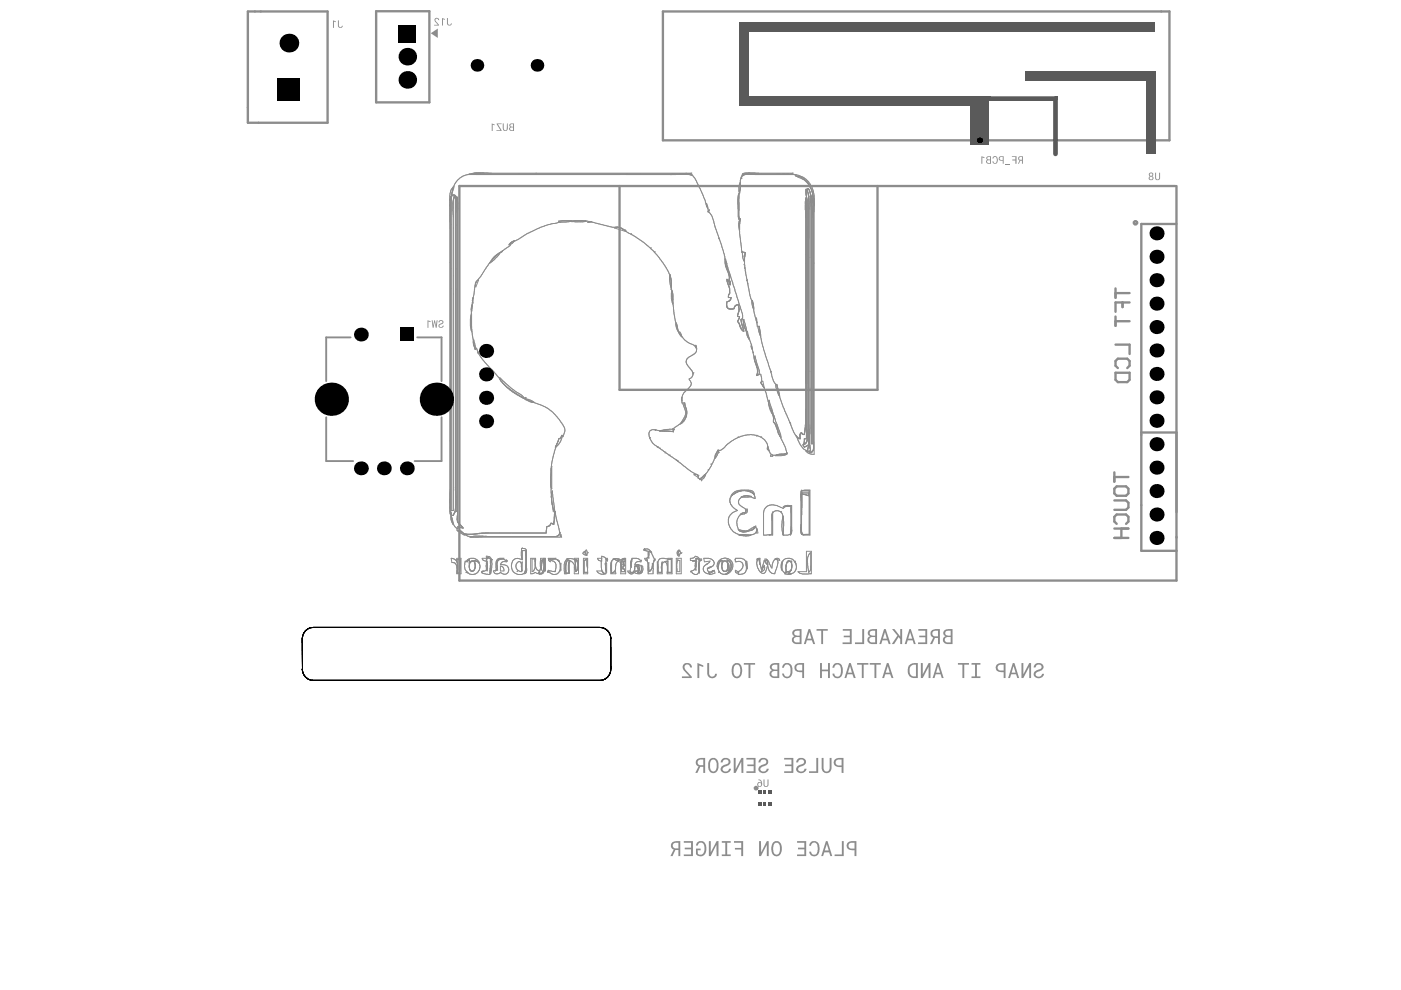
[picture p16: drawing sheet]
<svg xmlns="http://www.w3.org/2000/svg" width="297mm" height="210mm" viewBox="0 0 297 210" stroke-linecap="round" stroke-linejoin="round" font-family="sans-serif">
<path d="M64.8 133.7l1.1-.6 .6-.1h60.6a2.29 2.29 0 0 1 2.4 2.4v6.5a2.38 2.38 0 0 1-2.4 2.4h-60.6a2.29 2.29 0 0 1-2.4-2.4v-6.5l.3-1.2z" fill="none" stroke="#000" stroke-width=".21"/>
<path d="M91.3 7.1l1.5-1v1.9z" fill="#8c8c8c"/>
<path d="M64.8 133.7l1.1-.6 .6-.1h60.6a2.29 2.29 0 0 1 2.4 2.4v6.5a2.38 2.38 0 0 1-2.4 2.4h-60.6a2.29 2.29 0 0 1-2.4-2.4v-6.5l.3-1.2z" fill="none" stroke="#000" stroke-width=".21"/>
<g fill="none" stroke="#8c8c8c" stroke-width=".21">
<path d="M99.3 37h1.7M143 36.9h1.3M143.5 37h-44.3M144.8 36.9l.1 .1M145.4 36.8l-45.4 .1 .4-.2 1.7 .2M145.6 36.8l.6 .1M145.7 37a2.02 2.02 0 0 1 2.1 1.7l1.2 2.4 .9 2.7M146.3 36.9l.4-.2-45.8-.1-.4 .2a4.8 4.8 0 0 0-4.1 2.2l-.4 .9-.2 1.4 .8 .3M146.3 36.9l-3.8 .1M146.3 36.9l.5 .3-1.1-.3-1.7 .1M157 39.1v1l-.3 1.2M157 38.6l-.3 1.1 .1 1.3 .1-.6"/>
<path d="M157.2 37.6l.1 .3v-.6l-.3 .9-.1 2.1M157.7 36.9l-.3 .2v.2l.9-.3h1.9M159.5 37h-1.8l-.5 .6M159.8 37h8.8M165.3 36.9l3.1 .1M167.4 36.9h-10l1.3-.3 9.4 .1-.6 .2M168.6 37l1.7 .6 1.2 1a6.1 6.1 0 0 1 1.2 3.5l-.1 54.2-1.1-.2-.7-.5 .4 .1a.79 .79 0 0 0 .8 .1 .79 .79 0 0 0 .5-.7v-53.5l-.2 .4M168.6 37l.2 .4M168.6 37l.1 .3M168.8 37.4l.8 .1 1.2 .7 .5 .5 .7 1.4M168.8 37.4l1.7 .7 .8 .9 .7 1.1M171.4 40l-.4 .3-.1 .5"/>
<path d="M171.4 40h-.3l.4 2.7-.1 8M171.4 40l.2 .4M95.5 42.5v6.1M95.7 42.2l-.2-.6v67.5l-.1-.6-.1-66.3 .2-1.6 .8-1.1-.8 2.7M95.7 42.5v1.4M96.6 41.6h-.3l-.3 1.4 .1 2.6M96.6 41.6l-.5 .8v65.8h-.4v-66.1a.57 .57 0 0 1 .3-.7 .57 .57 0 0 1 .7 .3M96.6 41.6l.4 .9M96.6 41.6v66.8h.3M96.8 41.8l.1 66.6M96.9 42.3l.1-.5v67.8M96.9 42.9v.8"/>
<path d="M97 42.7v2M100.9 59.9v1l.6-1.5-.6 .4-.7 4M101.2 59.5l-.3 .5M106.2 53.4l-.2 .2M106.2 53.4l.3-.2-1.5 1.2-1.2 1.3-2.6 3.8M108 51.8l1.1-.8-.5 .6-.7 .3zM108.6 51.2l-.4 .3-.1 .3 .1 .3-.7 .4a9.1 9.1 0 0 0-2.5 2.3l-1.1 1a4.7 4.7 0 0 1 2-2.2M118.5 46.8h2.7l-2.3 .3h-.4zM118.9 46.8l-.1 .1a2.71 2.71 0 0 1-1.8 .5l-3 1.1-2.1 1-2.1 1.3-1.1 .4M119.1 46.8h5.2l-.7 .2h-2.4l.4-.2M121.7 46.8h2M124.1 46.8l2.3 .5a17 17 0 0 0 4.9 .9l1.3 .6 .4 .5 1.4 .7 2.2 1.5 2 1.8 2.4 3a9 9 0 0 1 1.3 3.2"/>
<path d="M124.6 47.1l.9-.1zM131.7 48.3l-.7-.1-.7 .1 2.3 .8-.6-.6M131.7 48.4l.3 .1M133.9 49.6h-.1M138.1 52.6h-.1M138.9 53.3l-.1 .1M142.1 58.6l-.1-.4-.1 1.1 .4 1.8M142.2 58.8v.1M142.2 59.2l.1 1.9M142.3 59.8v.2M149.9 43.9l-.1-.8 .3 .8v1M149.9 43.9l.2 .3v-.2"/>
<path d="M149.9 43.8l.2 .3M150.1 44.9l.4 .3 .4 .6 2.7 8.2a14.4 14.4 0 0 0 1 4.3v1.1M150.4 44.5l-.1 .3-.2 .1zM152.4 50.5v.1M153.8 55.4v-.5l.3 1-.2-.3M154.1 59.2l.4 .4 .2 .8 .1-.5-.2-.5M154.1 59.2l.8 1.2-.1-.7-.2-.3M154.1 59.4l.1 .3M154.1 59.2l.1 .5M154.2 59.7v.1M154.2 59.8v.2M154.2 59.8l.2 .4"/>
<path d="M154.6 59.4v-.7l-.3-1a3.7 3.7 0 0 1-.5-2.4l3.4 10.6a1.81 1.81 0 0 1 .1 1.8h-.1M156.7 42.1v.9M156.7 44.7v1.2M156.7 41v5.5l-.3-3.2v-1.1zM156.7 46l.3 .4M156.9 46.7l-.1 .9M157 46.4l-.4 .9 .2 1.5M157 46.4l-.2 1.1v1.4l.5 4.5 .7 .1M157.4 53.4l.1 1 .2 .9 .2-.6M157.4 53.4l.6 .1M157.4 53.4l-.1 .1M157.6 54.3l-.2 .1"/>
<path d="M157.8 56v.1M158 54l-.1 2.1 .2 1.6 .9 4.9 .7 1.8M158 56.8l-.1 .1M158 53.5v.3M158 53.5l-.1 .8M158.1 57.7v.1M158.5 59.4l-.2 .1M170.8 44.9v45l-.3 2.2M170.9 40.9l.1 1.1M170.9 41.3l.1 51.7h-.5v1.2l.4-.3 .2-.7M170.9 41.4l-.1-1.3h.3l.4 1.4v1.9M171 41.8l-.3 .9 .1 1.9"/>
<path d="M171 41.8l-.2 1v2.6M171 41.8v.1M171 41.9l.1 .3M171.1 42.1v.2M171.1 42.2v.2M171.1 42.4l.1 49.5M171.1 47.9v17.6M171.5 44.3l-.2 50.7M171.7 40.7l.2 .9-.2 2.3M172 40.1l.3 1.1v52.9h-.3v-52.5l-.5-1.5M172 40.1l.2 .6M172.3 40.9l.2 1.3"/>
<path d="M172.3 41.6h-.6v52.7l.1 1M172.3 42.1l-.1 1.1 .1 2.4M172.5 43v1.6M99.8 67.2l-.1 1.9 .3 1.1v-3.7v2.7M99.9 66.9l-.1 .1M99.9 65.9l.1 .2 .1-1.5-.2 .9v1.4M100 69.7l.4 2.6M100 64.9l-.1 1M100.2 63.8l.1-.7v1.2l-.1-.3M100.2 63.8v.2M100.2 64l-.1 .7M100.4 72.3v.7l.5 1.1-.5-2.1v.5l.3 1.6 .3-.3 .1 .3a7.8 7.8 0 0 0 2.1 3.2l1.6 1.6 2.1 2.7 1.4 1.1 2.6 1.6"/>
<path d="M101.3 74.6l.2 .4-.2-.2zM142.3 60.6v.1M142.3 61.2l-.1 .1M142.3 61.1l.3 3.3-.3-1.1 .2-1.7 .2 .9-.1 1.2M142.6 64l.3 2.5 .4 2.1M143.3 68.7l.4 1.2a5.7 5.7 0 0 0 3.6 3.4l.3 .3a1.15 1.15 0 0 1-.6 1.6l-1.2 .8a.9 .9 0 0 0-.3 1l.9 1.2a1.21 1.21 0 0 1 .5 1.2 1.21 1.21 0 0 1-.8 1l.2 .3a1.12 1.12 0 0 1-.3 1.6 3.4 3.4 0 0 0-1.4 1.7v.3M143.3 68.6l.1-.1 .3 1.6-.3-.7-.1-.7M143.3 68.6v.1M143.8 70.2l-.1 .1M143.8 70.4h.3l.5 1zM147.1 79l-.1 .2M147.3 73.2h.3l.1 .8z"/>
<path d="M154.1 64.5l-.1 .1a.86 .86 0 0 0 .6 .9h1M154.1 64l.1 1.2M154.1 64v.3M154.2 65.1l.1 .2M154.3 60.1v.1M154.3 60.2l.4 1v.8M154.3 65.3l.8 .2M154.4 60.2l.3 1v1M154.5 62.4l-.1 .7h.6l-.3 .6-.6 .3M154.7 62.2l-.3 .7M154.7 62.2l-.2 .3M155 63.2a.68 .68 0 0 1-.7 .7"/>
<path d="M155.6 65.5h-.3M156.4 64.6a.68 .68 0 0 0-.7 .7M156.5 68.3l.6 1.4 .6 .5M156.5 64.6l.3 1-.4 1.5h.4M156.5 64.6l-.6 .3-.3 .6M156.5 64.6l.1 .3M156.6 65l.1 .9-.3 .9M156.8 67.1l-.3 .9M156.8 67.1l-.4 1.1 .3 .3 .5 1.2 .5 .5M157.1 67.9l.5 1.7M157.2 68.2l-.1-.5h.5l.1 1.4 .4 .8M157.2 68.2v.3"/>
<path d="M157.3 68.6l.4 1.6M157.6 68v.2M157.6 68.3l1.7 4.9M157.6 68l.1-.3 .6 2.5-.1-.2M157.6 69.8l.1 .4M158.1 69.9v.1M158.5 70.2l.4 1.8a1.81 1.81 0 0 1-.4-1.8zM158.6 60.1l-.1 .1M159.3 73.2l.7 3.3 .5 1.6 .1 .9-.2 .6M159.3 73.1l.2 1-.3-.6zM159.7 64.4l-.2-.7-.1 .6 .4 1.3M159.7 64.4l.1 .8"/>
<path d="M159.7 64.9l.2 1.5 .4 1.5M159.7 74.7v.1M160.3 68l.2 .5-.1-1.1-.1 .6M160.4 79.6l.9-.3 .2 .9v.5l-.2 .4M160.4 68.3l.1 .9h.5l.3 2.1-.5-1.2-.1-.9M160.7 79.5l.3-.3v-.6l-.9-3.1a2.34 2.34 0 0 0 .3 2l.3 1.2-.3 .9M161 69.3l.4 3 .8 2.9 1.8 5.7 .7 .7M163.5 78.7l-.1 .2M110.9 84.4l.3 .1a7.2 7.2 0 0 0-2.4-1.9l-2.8-2.5 .1 .6 .4 .5 2 1.8 3.6 1.9 3.4 1.3 1.7 1.2 1.4 1.6a4.5 4.5 0 0 1 1.2 2.4l-.4 1.2-.3-.3-.1 .3M111.3 84.2l.3 .2-.2 .1zM111.3 84.7a2.61 2.61 0 0 1 2 .6h-.6zM117.8 94.8l-.8 3-.2 1.6"/>
<path d="M117.9 94.4l-.2 .4h.1M118.2 93.9l-.4 .9M118.4 93.2l-.2 .6M118.8 92.9l-.3 .1-.6 1.5M118.9 92.7l-.3 .3M119 92.6l.2-.3-.3 1.2-.4 .7-.7 .6M119 92.6l-.1 .2M137.9 92.7l-.2 .2M139.1 91.1l-.2 .2M139.5 94.7l-.1 .1M139.9 95.1l3.5 2.5M139.9 91.4h-.1l2.2 .1"/>
<path d="M140 91.4l-.8-.2a1.09 1.09 0 0 0-1.4 .1 1.09 1.09 0 0 0-.1 1.4 3.8 3.8 0 0 0 2.2 2.4M140 91.4h.6M140 95l-.1 .1M141.2 95.9l-.2 .1M141.6 91.4l.9 .1M142 96.5l-.1 .1M142.2 91.5l.6 .1M142.6 91l-2.7 .4M142.6 91h.3l-.1 .6M142.6 91h.2v.6M142.8 91.1h.1M143.4 97.5l.4 .3z"/>
<path d="M143.5 97.6l3.6 2.7a1.14 1.14 0 0 1 .9 .9l-.9-.6h.6M144.3 89.7l-1.7 1.3M144.6 85v-.8v1.2h.6l.4 1.5M144.7 85.4l.6 1.7a3.3 3.3 0 0 1-.8 2.3l-.2 .4M145.2 85.6l.1 .5M145.4 88.5l-.3 .5-.8 .7M145.4 86.4v.1M145.5 86.7v.2M145.5 86.9l.1 .9M145.6 86.9l-.1 1.2-.2 .7-.3 .5-.7 .6v-.1M145.6 87.8l-.1 .2M145.6 88.1l-.2 .4"/>
<path d="M150.2 99.5l-.1 .1M150.8 98.4l-.1 .1M152.1 95.6l-1 2.5-.9 1.6-.6 .9-1.3 1.1h.5l.3-.2 .6-1M152.5 95.9l-.2 .1M156.6 92.6l-.1 .1M160.5 92.3l-.1 .1M161.3 81.1l.4-.3 .3 1.4-.6-.9M161.3 81.1l.1 .2M161.4 81.3a11 11 0 0 1 1.6 4.1M161.5 92.6l-.1 .1M162.8 94.7l-.1 .5 .4 .4-.4-1.2a2.65 2.65 0 0 0-1.8-1.9l-1.6-.4-.8 .1-1.4 .3-1.5 .7-1.3 .9-1.4 1.3h-.7l-.5 1-.1 .8 .4-.6 .3-1.2-.2 .2M162.9 94.9v.2"/>
<path d="M163 85.6l1 3M163 95.3v.3a1.28 1.28 0 0 0 1.9 .8M163.1 84.8l.9 3.3-.4-.5a3.7 3.7 0 0 1-.5-2.8zM163.4 96.5h.4v.3h-.4zM164 89.5l.1-1.4 1.5 4.6-.2-.2-.2-.4M164 89.5l.7 1 .7 2M164 88.9v.1M164 89.3v.2M164.2 89.7l1 2.4M164.2 88.5v.1M164.4 81.6h.3l.6 2.5-.3-.5zM164.7 81.6l.3 1.5 .5 1.5 2.5 6.5 .6 1.1 1 .8"/>
<path d="M165.5 96.3l1.5-.3a1.46 1.46 0 0 1-1.3 .6h-1.3l.4-.2M165.5 92.6l.3 .8a6.6 6.6 0 0 1 1 2.9l-1.9 .1M167.5 89.6v.1M167.7 89.9l-.1 .1M168.8 92.4v.1M169 92.7l-.1 .1M169.6 92.7v.2M169.6 93l-.6-.1a4.1 4.1 0 0 0 2.1 2.7l.3-1.2-.7 .3M169.9 91.7l.1 .3 .5 .1M169.9 91.7l.3 .3M169.9 91.7l-.3 .4v.9M169.9 91.7l-.3 .5"/>
<path d="M170.5 93.5l-.3 .9 .2 .1M170.8 89.1l-.3 3M170.8 81.3v6.9M171.1 91.6l.1 1.6M171.2 93.1a1.13 1.13 0 0 1-1 1.1l.3 .6 .2-.1M171.3 95.1v.6l.6-.1M171.4 94.2l-.7 .5M171.7 90.9l-.1 3.4 .2 .8M171.8 95.3l.1 .3M172.5 93.6v1.7a.54 .54 0 0 1-.3 .6 .54 .54 0 0 1-.7-.2l.4-.1M95.4 106.6l.1 1.4M95.5 108.9l.6 2.2"/>
<path d="M95.5 108.2l.3 1.1h.3M95.5 108.5l.1 .2M95.5 103.6l-.1 2.2M95.6 108.6l.1 .3M95.7 109.4l.4 1.8-.5-1.1zM95.7 109l.1 .1M96.1 111.1l.3 .5 .6 .5 .4-.3 .6 .1M96.3 109l-.2 .3M96.6 107.9l-.5 1.4M96.6 104v3.8M96.9 118.7v-.3h.8v3.3h-.8v-.8a1.69 1.69 0 0 0-.5-1.6h-.6l-.1-.9 .4 .1a1.31 1.31 0 0 1 .9 1.1M96.9 118.7h.7"/>
<path d="M96.9 118.7l.1 .7M96.9 108.4l-.6 .5M97 109.9l-.1 .1a1.57 1.57 0 0 0 .9 1.5l.4 .5M97 119.5v2h.4M97 109.1l.1 1.5 1.1 1.4M97 119.7v1.2M97.6 118.7l-.2 2.8M98.1 113a3.2 3.2 0 0 0 2.2 .3M98.2 112l-1.2-.3-.1 .7 1.1 .5 .5 .6-1.5-.9 .5-.1 .7 .5M99.4 118.8l-.3 .3-.5-.1a2.04 2.04 0 0 0 1.1 2.8h.7a1.67 1.67 0 0 0 1.1-2.4l-.1-.2M99.5 118.8l.2 .5a1.32 1.32 0 0 1 1.8-.1M100.7 119.4a.53 .53 0 0 0-.9-.3l-.3 .9"/>
<path d="M100.7 119.4v.2M100.7 119.6v.9a.64 .64 0 0 1-.7 .6 .64 .64 0 0 1-.5-.9M100.7 119.7l-.1 .9M101.4 119.2l-.8-.4 .1 .8M101.5 119.2l.1 .1-.2-.3a1.66 1.66 0 0 0-2.2-.4l-.4 .5 .7-.4v1.6a.7 .7 0 0 0 .7 .9l.4-.5M102.2 118.4h.9v.6l-.7-.2zM103 113l-2.6 .3M103.1 117.9l.8 .2-.8 .1zM103.2 119.1v-.6a.49 .49 0 0 1 .8 0h.2l-.3 2.4M103.2 119.1l.1-.1v1.5l-.4 .5-.5 .2M103.2 119.1l-.1 1.1 .2 .9v-.9M103.2 119.1l.1 .9"/>
<path d="M104 119.6v-1.4a6 6 0 0 1 0 3.5v-2M104.4 118.6v.1M105.4 119.7l.1 1.2h-.3M105.4 120v-.7l.1-.4a1.24 1.24 0 0 1 1.9 .1v.1a.91 .91 0 0 0-1.3 .6 1.4 1.4 0 0 1 1.7 .7 .97 .97 0 0 1-.4 1.3 .97 .97 0 0 1-1.3-.3l-.2 .2a.85 .85 0 0 1-1.3-.5l.2-.1a.65 .65 0 0 0 .6-.7M106.2 118.5a1.03 1.03 0 0 0-.8 1M106.4 118.5l.4-.1h-.8a.99 .99 0 0 0-.8 .9v1.6M107.1 118.8l.3-.1 .2 .3zM110.6 119.7l-.1-.1a.47 .47 0 0 0-.6-.5 1.16 1.16 0 0 0 .2 2l.5 .1v-1.6l.1-.5v2l-.1-.5M110.6 119.9v.4M110.7 118.7l-.2-.9 .1-1.5h.6l.4 .4v3.7a.88 .88 0 0 1-.4 1.3l.3-1.2M110.7 116.7h.8v4.1a1.16 1.16 0 0 1-.9 1h-.8a1.69 1.69 0 0 1-1.3-2.2l.2-.7a1.16 1.16 0 0 1 1.3-.5l.7 .3zM110.8 116.2h-.1"/>
<path d="M111.5 117.8v2.3M113.5 119.2l-.1-.7h-.6v2.7l.4-.3a3.2 3.2 0 0 0 .4-2v-.5h-1.1v3.3h.4l.5-.3 .8 .3h.7M113.5 120l.2 .4a.78 .78 0 0 0 .8 .7l-.2 .3M115.3 119.8v.3M115.3 119.5l-.4-.8 .6-.2v2.1M115.8 113h-13.7l-1.4 .3-2.2-.1a1.49 1.49 0 0 0 1.4 .7l18-.1M115.9 111.7l-.1 1.3M116.1 111.6l-.2 .1M116.5 118.5l.2 .6-.4-.3-.1-.4h1.7l-.5 .1M116.5 118.5l1.2 .8 .2 1.1-.2 .8-1.5-.3a1.33 1.33 0 0 0 1.3 .9 1.33 1.33 0 0 0 1.2-.8M116.5 118.5h1.2l.6 .3M116.8 101.1v-1.8l.2-.4v4.7l-.2-.7"/>
<path d="M116.8 118.5h.5M116.8 110.9l-.4 .6M116.8 110.9l-.3 .6-.6 .2M116.8 100.3l.1 5.2M116.9 105.4v.2M116.9 105.2l.2-1.1 .5 4.3h-.3l-.1-.7M116.9 105.6v.5M116.9 106l.1 .2M117 106.4l.6 2.4M117 106.2l.2 1.3M117.4 110.7l-.1 .5-.2-.2-.3-.1M117.5 110.6l.2-2.2 .9 4.7"/>
<path d="M117.6 108.9l-.2 2.3-.6-.3M118.1 113.7h-.1M118.3 118.8l.2 .2M118.3 118.8l-.1-.1 .4 .4-.1-.1M118.5 119l.3 .8-.1 1.3M118.6 113.3l-.3 .3M118.6 113.1l.2-.2v1h-19.1l.9-.2 2.7 .1M118.6 113.1l-.2 .5-.5 .2M118.9 119.4v1.5l-.1-.4zM118.9 113.3l.2 .6-.2-.2zM120.1 118.7l.3-.2-.4 1.5v1.5h.7l-1 .2-.1-2zM120.5 119.7l.1-.4 .3-.2-.4-.3a.75 .75 0 0 0-.6 .9l.1 1.2"/>
<path d="M120.5 119.7v1.2M120.6 119.5v.1M120.6 119.4l.1-.4v2.5M121.9 118.8l.5-.1-1.3-.3-1 .1 .3 .1a2.05 2.05 0 0 1 1.5 1.6v.4M121.9 118.8h.6v.6M121.9 118.8l.1 .8M121.9 118.8l.1 .3M122 119.3l.1 1M122 119.9l.1 1.3M122.5 119.4l.1 .3M123.6 117.2v.1l.2 .3 .6 .2-.1-.2a.56 .56 0 0 1-.2-.7l.2-.3 .2 .4-.1 .6-.3-.3-.1-.4zM123.8 118.8v2.6h.8"/>
<path d="M124.4 118.5l.2 2v-2.1h-.9v3.3h.9v-.3M124.4 118.5l.2 2.9M124.4 118.5l-.6 .3M124.7 117.1l-.1 .1M128.5 118.4h.3v.6zM129.7 119.3v1.6M130.2 118.6l-.2-.1h1.3l-.6 .3M130.2 118.6h.1M130.2 118.6l-.3 .1-.2 .4M130.3 118.6l.4 .2M130.7 118.8l.6-.1a2.94 2.94 0 0 0-.8 2.2l-.2 .4-.6 .2v-2.5l-.2 .8v1.9h1.1l-.2-.6-.3 .3M132.1 119l.4 .1"/>
<path d="M132.1 119v.3l.3 .1-.3 .3 .3 .1M132.1 119l.2 .4-.2 .2 .4 .3-.1 .1M132.4 120h-.3v.6h.2l.2 .3M132.4 120l-.3 .4M132.5 118.5l-.7 .2 .5-.3h.3v3.3h-1v-3l-.6 .3 .6 .3 .2 1.9h.7M132.5 118.5l-.4 .2-.4 .4 .1 1.8M132.5 118.5v.6M133.9 118.6l.1-.1-.2 1.8-.1-1.1zM136 118.8v.1M136.5 116.6h.2M136.7 116.6l.7 .3 .2 1.5v-1.5M136.7 116.5l.7-.1 .8 .8-.6-.3"/>
<path d="M136.7 116.5l-.2 .1M136.7 116.5v-.2l-.2 .3M136.7 116.5v.1M136.7 116.6l.3 .1-.5-.1M137.1 118.4h-.4l.2 .4 .4 .2M137.1 118.4l.2 .6M137.3 119l.1 .7v2h1.1v-1.2l-.2-1.1-.2 1.3M137.4 119.9l.1 .4M137.4 119.8l.2-.5v1.9M137.6 117.7l-.5 .7M137.6 116.9h.3l.2 .2 .7 1.4-.2 .5M138.6 119l-.5 1.7"/>
<path d="M138.9 118.5v.3l-.3 .2zM139.5 119.4l-.1-.3v2.6h1v-2.6l-.1 .6v1.7h-.8v-1.9M139.5 119.4v1.5M140.3 120v.6M141.4 119l-.8 .3-.3 .7M142.3 118.5h-1.1a1.16 1.16 0 0 0-1.7 .6v.3M142.3 118.5l-.7 .2v-.3h.9v3.3h-1.1v-1.9l-.4-.7 .4-.1M142.3 118.5v2.9h-.7v-2.4h-.2M143.4 118.4h1v3.3h-1zM143.7 118.7l.4 .1v2.4h-.6v-1.7zM143.7 117.6h.4l-.1 .3zM143.7 116.8l.3-.2-.3 1-.2-.4z"/>
<path d="M144 116.8l.1-.1 .2 .6-.6 .3zM144.6 117.2l-.2 .1M146.4 118.4l.6-.1 .4-.4 .9 .5 .2 .6-.9-.6 .1 .7-1.3-.3zM146.8 119l.6-.2zM147.6 118.4l.6 .2v.8M147.6 118.4v1.7M147.6 119v1.9l-.2-.9zM148.2 119.2l.1-.2v2.5l-.1-2.1M148.2 119.3v1.8M148.5 118.5h.3v.3h-.3zM148.8 101.9h-.1M149.6 100.5l-.3 .3a1.13 1.13 0 0 1-1.3 .6l.2-.6-.5-.2"/>
<path d="M149.8 119.7l.7-.7-1.1 .1-.2-.7h1a1.01 1.01 0 0 1 1 .5 1.01 1.01 0 0 1 0 1.1l-1.1 .6-.1 .3 .4 .4M150 119.6a1.06 1.06 0 0 0-.9 1.1 1.06 1.06 0 0 0 1 1h.4v-.3l-.1-.1M153.2 119.1l-.1 .1M154.3 119.8a.69 .69 0 0 0-.9-.8l-.4 .9M154.3 119.9v1h.3M155.8 104.6l-.4 .3M155.9 118.6l-.1 .1M156.2 104.4l-.5 .3a1.57 1.57 0 0 0-.5 2.6l1.2 .9-1.1 .5-.7 .8-.2 .6 .2 1.2a3.1 3.1 0 0 0 3 2.2h1.6l-.8 .2-1.7-.2h2.1M156.2 104.4l-.4 .2M156.5 104.2h.1M157.1 109l.8-.3v.3l-.9 .1zM157.1 104.1l-.9 .3"/>
<path d="M157.4 104h1.1l.8 .3 .6 .6 .2 .8-.5-.1a2.23 2.23 0 0 0-1.8-.4l-.7 .2 2.2-.1-.9-.2M157.4 104l-1.2 .4M157.4 104l-.2 .1M157.8 104h.2M158 104l1.6 .6M158.2 107.9h.3v.5l-.2 .3-.3 .1zM158.2 108.1a.85 .85 0 0 1-1 .8l-.1 .1a2.43 2.43 0 0 0-.8 2.4l.3 .9 .3 .3M158.2 119.7l-.2-.8-.3-.3-.6-.2h-1.2v.7h.2a1.01 1.01 0 0 1 1.3 .4 1.01 1.01 0 0 1-.4 1.4l-.5 .3v.6a1.46 1.46 0 0 0 1.8-1l-.1-.9M158.2 105.1a1.46 1.46 0 0 0-1.5 1.8l1.5 1.1M158.2 119.9l.1-.9 .2 1.6-.2-.4M158.2 119.9l.1 .2M159.7 104.7l.2 .1a1.14 1.14 0 0 0-1.1-.9l-2.5 .2-.8 .4-.5 .6 .3-.1"/>
<path d="M159.8 111.8l.4-.3-.1 .3-.6 .6-.7 .2-1.2-.1-1.1-.2 .7 .4M159.8 111.8a5.1 5.1 0 0 1-2.5 1l-.4-.2M160 111.9l-.7 .5a2.65 2.65 0 0 1-2 .3h-.1M160.1 111.8l.1-.1 .2 .4-.1 .7-.6 .5-.7 .2M160.5 112.1l.2 .9h-.3zM160.8 118.6a1.65 1.65 0 0 0-.1 1.9l.2 .5a.76 .76 0 0 0 .7 .5 .76 .76 0 0 0 .7-.3l.5-1.3a1.63 1.63 0 0 0 1.5 1.8l.6-1.9a.96 .96 0 0 0-.4-1.2l-.4 .2-.2 .3-.2 1.4-.8-1.5-.3-.3M161 118.8l.1 .6M162 119.9a.94 .94 0 0 1-.6 1.3zM162.2 118.5h.3v.3h-.3zM162.6 119.6l-.6-.8-.6 2-.4-1.4v-.9l-.5 .3v-.2l.1-.2h.5v1.3M162.6 118.7l.2 1M162.6 118.7l-.3 .5 .3 .4"/>
<path d="M162.6 119.6l.2 .1M163.4 113.4l-1.5 .1v-4.8a2 2 0 0 1 3.1-1.4l1.1 .5 .6-.5h1v5.5l-.1 .4-.4 .2-1.1 .1M163.7 109a1.05 1.05 0 0 1 1.5-.6l.6 .4 .3 .9M163.8 108.5v5h-.7l.6-.2v-4.2zM164.3 118.5a.62 .62 0 0 1 1 .3zM165.7 108.4l-.1 .1M165.8 119.1l.1-.1-.1 1.9-.2-1.1zM166.1 109.8v3M166.1 109.4v4.1l-.3-1.7v-1.3zM166.7 119.9a1.01 1.01 0 0 1 1.1-.9l.1 .9M166.7 119.9l.3-.9a.46 .46 0 0 1 .4-.1 .46 .46 0 0 1 .4 .4 1.26 1.26 0 0 1-.6 1.9h-.5M167 107.3l-.9 .2 .9-.4 .8 .1 .1 5.4-.3 .9 .1-.9"/>
<path d="M167.7 108.7v3.4M167.7 112.2v.3M167.8 119.1v.1M168.6 119.2l-.4-.5-.6-.3a1.38 1.38 0 0 0-1.9 1.4l.1 .9a.97 .97 0 0 0 .9 .8v-1.6M168.6 119l.1 .6zM168.6 119.3l.1 .3M168.7 119.6l.1 1.1-.5 .7-1 .4-.9-.1 .6-.4 .6-.1M169.9 104.1h1.7v9.2h-1.7v-8.5l.7 .1M169.9 104.1l1.8-.2v9.6h-1.5l.6-.2M169.9 104.1v5.2M169.9 111.2v1.2M169.9 112.7l.3 .6"/>
<path d="M170.1 104.5v.3M170.5 104.9l.9 .2v-.6h-1.5v-.6l-.2 .9v7.9l.3 .6M170.8 104.9l.5 .2M171 116.9h1v4.8l-2.3-.1-.5-.4h1.8zM171.6 117.4l.3-.2v3.5l-.5 .7-.2-2.7zM98.8 121.4l.2-.1 .2 .2zM102.2 121.1h.3l-.4 .3zM102.4 121.2h-.2v.3l1.4 .3h.3v-.6M105.2 120.9l-.1 .2M106.1 120l.5 .3 .2 .8h-.7zM109.7 121.1l-.1 .1M114.3 121.4l-.1 .1 .7 .2"/>
<path d="M114.3 121.4l.4-1.1 .1-1.5h.5v1.6l-.2 .7a.49 .49 0 0 1-.2 .5 .49 .49 0 0 1-.6-.1M114.5 121.7l-.1 .1M115.2 120.7l-.3 1M115.3 120.3v.3M115.5 120.7l.1 .4v-2.7h-1v1.7l.2 .8 .1-1.6 .4-.9 .1 1.8a1.22 1.22 0 0 1-.5 1.5M116.1 121.1h.1l.2 .3h-.3zM117.6 121.1l-.1 .1M120.5 120.8l.2 .7M120.6 121v.5M122 120.9l.1 .3M122.1 121.1l-.3-.9v1.5h.9v-3.3h-.9v.3l.2 .1a1.53 1.53 0 0 1 .5 1.8l-.4 .6M122.2 121v.1"/>
<path d="M122.5 120.4l-.2 .5M126.5 121.1h1.1l.4 .5 .3 .1a1.45 1.45 0 0 1-1.8-.6zM128.4 120.7v1a1.31 1.31 0 0 1-.9-1.4l.1-1.9h-.9l.2 .4 .7 .2v-1.1a.84 .84 0 0 1 .9 1.1v2M128.4 120.5l-.1-1.1h.3v2l-.1-.4M132.2 120.6l.2 .1M132.4 120.8l.1 .4M132.5 121v.2M133.1 121.1h.4l.3 .3h.6l-.4 .3a.73 .73 0 0 1-.9-.6zM134.6 120l.6-.3h-.6a.91 .91 0 0 1 1.3-.6 1.07 1.07 0 0 0-1-.7h-.9l-.5 3.1a1.01 1.01 0 0 0 1.1-1M134.6 120v1.1h1l-.1-1.4-.5 .2 .3 .8-.1 .8M134.6 120l.5 .3 .2 .6M135.1 121.1l-.7 .3"/>
<path d="M135.6 121.4l-.4 .1M135.9 121.2l-.3 .2M136 120.2l-.1-.2h.3l.1 .7-.4 .9-.7 .1-.8-.3M136 121l-.1-1.1h-.6l.2 .7-.3 .8M136 120.3a.86 .86 0 0 1-.3 1.1M137.5 120.6l.1 .1M138.1 120.7l-.5 .5M146.5 121.2l-.1 .1M147.6 120.2l-.5 .7-.6 .2a.98 .98 0 0 0 1.5 .5l.2-.5M150.1 120.5l.7-.3-.8 .4zM150.9 121.2l.2-.2 .3-.1 .2 .6-1.2 .3-.1-.5M150.9 121.2l-.6 .1"/>
<path d="M151 121.1h.3l-.5 .3zM152.5 121.2l-.2 .2M153 120.1l.1 .5 .3 .5h.6l.6-.2M154.3 120.5a.58 .58 0 0 1-.6 .7 .58 .58 0 0 1-.6-.7v-1.7a1.5 1.5 0 0 0-.9 1.7l.1 .1a1.29 1.29 0 0 0 1.6 1.1M154.3 120.4l.1-1 .2 1.5M154.9 120.6l.1-1a.78 .78 0 0 0-.9-.6l-1.5-.2-.4 1.8-.1-.1a1.48 1.48 0 0 1 .5-1.7l.1-.2a1.73 1.73 0 0 1 2.6 .9l.1 .7-.3 .7-.6 .7-.7 .2 .1-.1M154.9 120.6a1.63 1.63 0 0 1-1 1.1M154.9 120.6l-.3 .5-.7 .6M155 120.5l-.1 .1M155 120.1l-.4-1.2-.5-.2 .5 1.9M155 120.2v.3M155.9 120.9l.8 .6-.7-.1z"/>
<path d="M161.7 120.2l-.1 .1M166.7 120.2v.5M167.4 121.3l-.2 .3M167.8 120.9v.1M167.8 120.5l-.2 .6-.5 .6h.7M167.8 121.6l-.2 .1M167.9 120l-.1 .4"/>
</g>
<path d="M52.6 2.4h16.9v23.6h-16.9zM79.7 2.4h11.3v19.3h-11.3zM140.6 2.4h107.3v27.4h-107.3zM131.4 39.4v43.3h54.6v-43.3M249.2 39.4h-151.8v83.7h152v-83.7M249.4 47.5h-7.4v69.3h7.4M242 91.7h7.4" fill="none" stroke="#8c8c8c" stroke-width=".5"/>
<path d="M74.3 71.5h-5.1v9.3M88.4 71.5h5.2v9.3M69.2 88.5v9.3h5.7M93.6 88.5v9.3h-5.7" fill="none" stroke="#8c8c8c" stroke-width=".4"/>
<g fill="#8c8c8c">
<path d="M161.9 165.3h.2v1.1a.32 .32 0 0 0 .3 .3 .32 .32 0 0 0 .3-.3v-1.1h.2v1.2l-.3 .4h-.4l-.3-.4z"/>
<path d="M244.9 36.6h.2v1.2a.32 .32 0 0 0 .4 .2 .32 .32 0 0 0 .3-.3v-1.1h.2v1.3l-.3 .3h-.5l-.3-.3z"/>
<path d="M71.6 4.3h.2v1.1a.32 .32 0 0 0 .3 .4 .32 .32 0 0 0 .4-.3l.2 .1-.3 .3-.7-.1z"/>
<path d="M70.6 4.3l.6 .2v.2l-.4-.1v1.3h-.2z"/>
<path d="M106.6 26.2h.2v1.1a.32 .32 0 0 0 .3 .3 .32 .32 0 0 0 .3-.3l.1-1.1h.1l.1 1.1-.3 .4a.55 .55 0 0 1-.8-.4z"/>
<path d="M105.3 26.2h1v.1h-.7l.7 1.5h-1v-.2h.8z"/>
<path d="M104.3 26.2l.6 .2v.2l-.4-.2v1.4h-.2z"/>
<path d="M214.5 33.1h1v1.6h-.2v-.7h-.7v-.2h.7v-.5h-.8z"/>
<path d="M213.2 34.7h1v.2h-1z"/>
<path d="M210.6 33.2l.2-.1a.58 .58 0 0 1 .8 .7l-.1 .6a.55 .55 0 0 1-.6 .3 .55 .55 0 0 1-.5-.5h.2a.36 .36 0 0 0 .4 .4 .36 .36 0 0 0 .3-.5v-.4a.35 .35 0 0 0-.3-.4 .35 .35 0 0 0-.4 .3h-.2z"/>
<path d="M208.1 33.1l.6 .2v.2l-.4-.1v1.3h-.2z"/>
<path d="M94.8 3.8h.2v1.1a.32 .32 0 0 0 .3 .4 .32 .32 0 0 0 .3-.3l.2 .1-.3 .3-.6-.1z"/>
<path d="M93.7 3.8l.6 .2v.2l-.4-.1v1.3h-.2z"/>
<path d="M92.1 4l.4-.2h.4l.2 .4-.2 .1a.33 .33 0 0 0-.5-.2 .33 .33 0 0 0 .1 .5l.6 .8h-1.1v-.1h.8l-.6-.7z"/>
<path d="M93 68.2l.2-.3h.5a.45 .45 0 0 1 .3 .5 .45 .45 0 0 1-.5 .4 .31 .31 0 0 0-.2 .4 .31 .31 0 0 0 .3 .2 .31 .31 0 0 0 .3-.4h.2l-.1 .3-.5 .2a.46 .46 0 0 1-.5-.5 .46 .46 0 0 1 .5-.4 .3 .3 0 0 0 .3-.4 .3 .3 0 0 0-.4-.2 .3 .3 0 0 0-.2 .4h-.2z"/>
<path d="M91.5 67.9h.2l.1 1.1 .3-1.1h.1l.2 1.1 .2-1.1h.2l-.2 1.6h-.2l-.3-1.2-.2 1.2h-.2z"/>
<path d="M90.6 67.9l.7 .2v.2l-.5-.1v1.3h-.2z"/>
<path d="M194.7 133.4h1.9v3.2h-2v-.4h1.6v-1.1h-1.3v-.3h1.3v-1.1h-1.5z"/>
<path d="M189.1 133.4h.5l1.3 1.6v-1.6h.4v3.2h-.4v-1.1l-.4-.4-.9 1.5h-.5l1.2-1.8z"/>
<path d="M182.8 133.4h.4v3.2h-1.9v-.4h1.5z"/>
<path d="M178.7 133.4h1.9v3.2h-2v-.4h1.6v-1.1h-1.3v-.3h1.3v-1.1h-1.5z"/>
<path d="M173.1 133.4h2.4v.3h-1v2.9h-.4v-2.9h-1z"/>
<path d="M160.8 165.3v.1a.5 .5 0 0 1 .5 .6l-.1-.1a.52 .52 0 0 0-.6 .5 .52 .52 0 0 0 .6 .5 .52 .52 0 0 0 .4-.7l-.2-.7-.3-.2zM160.7 166.3a.35 .35 0 0 1 .7 0 .35 .35 0 0 1-.7 0z"/>
<path d="M243.6 36.8v.3l.2 .3-.2 .2v.3a.48 .48 0 0 0 .7 .3 .48 .48 0 0 0 0-.8l.1-.1a.47 .47 0 0 0-.1-.7 .47 .47 0 0 0-.7 .2zM243.7 37.8a.31 .31 0 0 1 .6 0 .31 .31 0 0 1-.6 0zM243.8 37a.28 .28 0 0 1 .5 0 .28 .28 0 0 1-.5 0z"/>
<path d="M108 26.3v.1a.34 .34 0 0 0 .2 .5 .46 .46 0 0 0-.2 .6 .46 .46 0 0 0 .5 .3h.5v-1.6h-.7zM108.2 27.1l.6-.1v.6h-.5zM108.2 26.4l.6-.1v.6l-.6-.1z"/>
<path d="M215.9 33.4a.46 .46 0 0 0 .3 .6l-.4 .7h.2l.3-.6h.4v.6h.2v-1.6h-.7zM216.1 33.4l.6-.1v.6l-.6-.1z"/>
<path d="M211.8 33.3v.2a.47 .47 0 0 0 .5 .6h.3v.6h.2v-1.6h-.8zM212 33.4l.6-.1v.6h-.5l-.2-.2z"/>
<path d="M209.2 33.3l-.1 .4 .2 .2a.46 .46 0 0 0-.2 .5 .46 .46 0 0 0 .5 .3h.5v-1.6h-.7zM209.3 34.1l.6-.1v.6l-.5-.1-.1-.1zM209.3 33.4l.6-.1v.5l-.5-.1z"/>
<path d="M200.1 133.8a.79 .79 0 0 0 .4 1.1 .86 .86 0 0 0-.6 1.1 .86 .86 0 0 0 1.1 .6h1v-3.2h-1.4zM200.5 135.2l1.1-.1v1.1h-.7a.58 .58 0 0 1-.6-.3 .58 .58 0 0 1 .2-.7zM200.5 134l.4-.3h.7v1.1h-.6a.57 .57 0 0 1-.6-.6z"/>
<path d="M197.5 133.7l-.2 .3a.86 .86 0 0 0 .6 1.2l-.7 1.4h.4l.6-1.3h.7v1.3h.4v-3.2h-1zM197.8 133.9l.4-.2h.7v1.2h-.6a.61 .61 0 0 1-.6-.3 .61 .61 0 0 1 .1-.7z"/>
<path d="M192.8 133.4l-1 3.2h.4l.3-.8h1l.3 .8h.4l-1.1-3.2zM193 134l.4 1.4h-.8z"/>
<path d="M187.4 133.4l-1 3.2h.4l.3-.8h1l.3 .8h.4l-1-3.2zM187.6 134l.4 1.4h-.8z"/>
<path d="M184.1 133.8a.79 .79 0 0 0 .4 1.1 .86 .86 0 0 0-.6 1.1 .86 .86 0 0 0 1.1 .6h.9v-3.2h-1.3zM184.5 135.2l1-.1v1.1h-.6a.58 .58 0 0 1-.6-.3 .58 .58 0 0 1 .2-.7zM184.5 134l.4-.3h.6v1.1h-.5a.57 .57 0 0 1-.6-.6z"/>
<path d="M171.4 133.4l-1 3.2h.4l.3-.8h1l.3 .8h.4l-1-3.2zM171.6 134l.4 1.4h-.8z"/>
<path d="M168.1 133.8a.79 .79 0 0 0 .3 1.1 .86 .86 0 0 0-.5 1.1 .86 .86 0 0 0 1 .6h1v-3.2h-1.3zM168.4 135.2l1.1-.1v1.1h-.6a.58 .58 0 0 1-.6-.3 .58 .58 0 0 1 .1-.7zM168.4 134l.5-.3h.6v1.1h-.5a.57 .57 0 0 1-.6-.6z"/>
</g>
<g fill="none" stroke="#8c8c8c" stroke-width=".5">
<path d="M236.5 61.1v2M236.5 67.1v2M236.5 79h3v1.5l-.5 .5h-2l-.5-.5zM236.5 62.1h3M236.5 68.1h3M236.5 73.1h3v2M237 78l-.5-.5v-1l.5-.4h2l.5 .4v1l-.5 .5M238 64.1v1M239.5 64.1h-3v2M236.3 100.1v2M236.3 103.6l.5-.5h1.9l.5 .5v1l-.5 .5h-1.9l-.5-.5zM236.3 101.1h2.9"/>
<path d="M236.3 106.1h2.4l.5 .5v1l-.5 .5h-2.4M236.3 112.1h2.9M236.3 114.1h2.9M236.8 111.1l-.5-.5v-1l.5-.5h1.9l.5 .5v1l-.5 .5M237.8 112.1v2"/>
</g>
<g fill="#8c8c8c">
<path d="M178.5 178.3h.4v3.2h-2v-.3h1.6z"/>
<path d="M171.8 178.6l.5-.3h.7l.6 .5 .2 .8-.1 1.2-.6 .7-.6 .1-.5-.2-.3-.4-.1-.4h.4v.2a.72 .72 0 0 0 .9 .4 .72 .72 0 0 0 .4-.9v-.9a.67 .67 0 0 0-.6-.8 .67 .67 0 0 0-.7 .7h-.4z"/>
<path d="M169 178.3h1.9v3.2h-1.9v-.3h1.5v-1.1h-1.3v-.4h1.3v-1h-1.5z"/>
<path d="M160.9 178.3h.4l.1 2.4 1.2-2.4h.4v3.2h-.4v-2.4l-1.3 2.4h-.4z"/>
<path d="M155.6 178.3h2v3.2h-.4v-1.4h-1.4v-.3h1.4v-1.1h-1.6z"/>
<path d="M153 178.3h1.9v.4h-.7v2.5h.7v.3h-1.9v-.3h.8v-2.5h-.8z"/>
<path d="M150.3 178.3h.4v2.4l1.2-2.4h.4v3.2h-.4v-2.4l-1.2 2.4h-.4z"/>
<path d="M147.7 178.7l.6-.4h.7l.4 .3 .3 .5v1.5l-.3 .7-.5 .2a1.41 1.41 0 0 1-1.3-.4v-1.2h1v.4h-.7l.1 .7 .3 .2a.96 .96 0 0 0 1.1-1.1v-.6a.71 .71 0 0 0-.6-.8 .71 .71 0 0 0-.8 .6h-.4z"/>
<path d="M145 178.3h1.9v3.2h-1.9v-.3h1.5v-1.1h-1.3v-.4h1.3v-1h-1.5z"/>
<path d="M174.2 160.7h.4v2.3l.2 .3a.62 .62 0 0 0 .7 .2 .62 .62 0 0 0 .4-.6v-2.2h.4v2.2l-.1 .4a1.01 1.01 0 0 1-1.2 .6 1.01 1.01 0 0 1-.8-1z"/>
<path d="M173.1 160.7h.4v3.2h-2v-.4h1.6z"/>
<path d="M169 161l.5-.3h.7l.5 .3 .2 .4a1.27 1.27 0 0 1-1.3 1.2l-.2 .1a.59 .59 0 0 0 .1 .9 .59 .59 0 0 0 .8-.2l.3-.4h.4l-.3 .6-.7 .3-.9-.2-.3-.4 .1-.7 .9-.5a.56 .56 0 0 0 .7-.5 .56 .56 0 0 0-.6-.6 .68 .68 0 0 0-.7 .6h-.4z"/>
<path d="M166.3 160.7h1.9v3.2h-1.9v-.4h1.5v-1.1h-1.3v-.3h1.3v-1.1h-1.5z"/>
<path d="M161 161l.5-.3h.7l.5 .3 .2 .4a1.27 1.27 0 0 1-1.3 1.2l-.2 .1a.59 .59 0 0 0 .1 .9 .59 .59 0 0 0 .8-.2l.3-.4h.4l-.3 .6-.7 .3-.9-.2-.3-.4 .1-.7 .9-.5a.56 .56 0 0 0 .7-.5 .56 .56 0 0 0-.6-.6 .68 .68 0 0 0-.7 .6h-.4z"/>
<path d="M158.3 160.7h1.9v3.2h-1.9v-.4h1.5v-1.1h-1.3v-.3h1.3v-1.1h-1.5z"/>
<path d="M155.6 160.7h.4v2.4l1.2-2.4h.4v3.2h-.4v-2.4l-1.2 2.4h-.4z"/>
<path d="M153 161l.5-.3h.7l.5 .3 .2 .4a1.27 1.27 0 0 1-1.3 1.2l-.2 .1a.59 .59 0 0 0 .1 .9 .59 .59 0 0 0 .8-.2l.3-.4h.4l-.4 .7-.6 .2-.9-.2-.3-.4 .1-.7 .9-.5a.56 .56 0 0 0 .7-.5 .56 .56 0 0 0-.6-.6 .68 .68 0 0 0-.7 .6h-.4z"/>
<path d="M219.3 141l.6-.4h.7l.3 .2 .3 .4a1.09 1.09 0 0 1-1.1 1.2 .57 .57 0 0 0-.5 .8 .57 .57 0 0 0 .9 .2l.3-.2 .1-.3h.4l-.2 .6-.5 .3h-.6l-.6-.3a.94 .94 0 0 1-.1-1 .94 .94 0 0 1 .8-.5 .57 .57 0 0 0 .7-.8 .57 .57 0 0 0-1-.1l-.2 .4h-.4z"/>
<path d="M216.6 140.6h.4v2.4l1.2-2.4h.4v3.2h-.4v-2.4l-1.2 2.4h-.4z"/>
<path d="M206 140.6h1.9v.3h-.8v2.5h.8v.4h-1.9v-.4h.7v-2.5h-.7z"/>
<path d="M203.1 140.6h2.3v.3h-1v2.9h-.4v-2.9h-.9z"/>
<path d="M195.2 140.6h.4v2.4l1.3-2.4h.4v3.2h-.4v-2.4l-1.3 2.4h-.4z"/>
<path d="M184.4 140.6h2.3v.3h-.9v2.9h-.4v-2.9h-1z"/>
<path d="M181.7 140.6h2.4v.3h-1v2.9h-.4v-2.9h-1z"/>
<path d="M176.7 140.9l.5-.3h.7l.5 .3 .3 .8-.1 1.4-.6 .6-.6 .1-.5-.1-.4-.7v-.2h.4a.71 .71 0 0 0 .8 .7 .71 .71 0 0 0 .6-.9l-.1-1.1a.65 .65 0 0 0-.7-.6 .65 .65 0 0 0-.6 .7h-.4z"/>
<path d="M173.9 140.6h.4v1.4h1.3v-1.4h.4v3.2h-.4v-1.5h-1.3v1.5h-.4z"/>
<path d="M166 141l.5-.4h.7l.6 .4 .2 .6-.1 1.4a1.06 1.06 0 0 1-1.1 .8 1.06 1.06 0 0 1-1-1h.4a.72 .72 0 0 0 .9 .7 .72 .72 0 0 0 .5-1v-1a.67 .67 0 0 0-.8-.6 .67 .67 0 0 0-.6 .7h-.4z"/>
<path d="M157.7 140.6h2.4v.3h-1v2.9h-.4v-2.9h-1z"/>
<path d="M150 140.6h.3v2.2a.62 .62 0 0 0 .6 .7 .62 .62 0 0 0 .7-.6h.4l-.2 .5-.4 .4h-.8l-.5-.4-.1-.5z"/>
<path d="M147.9 140.6l1.2 .5v.3l-.8-.3v2.7h-.4z"/>
<path d="M144.8 141a1.04 1.04 0 0 1 1.2-.4 1.04 1.04 0 0 1 .7 .9h-.4a.63 .63 0 0 0-1-.5 .63 .63 0 0 0 .2 1.1l1.2 1.4v.3h-2.1v-.4h1.6l-1.3-1.3-.2-.5z"/>
<path d="M179.6 178.8l-.1 .3a.93 .93 0 0 0 1 1.2h.7v1.2h.4v-3.2l-1.4 .1zM180.1 178.8l.3-.1h.8v1.2h-.7a.62 .62 0 0 1-.6-.4 .62 .62 0 0 1 .2-.7z"/>
<path d="M175.1 178.3l-1 3.2h.4l.3-.8h1l.3 .8h.4l-1-3.2zM175.3 179l.4 1.3h-.8z"/>
<path d="M164 178.5l-.4 .6-.1 1.1 .2 .7 .6 .6h.7l.5-.4 .3-.8v-.8l-.2-.6a1.06 1.06 0 0 0-1.6-.4zM164.2 178.8a.8 .8 0 0 1 .9 .1 .8 .8 0 0 1 .3 .9l-.2 1.1a.73 .73 0 0 1-.9 .2 .73 .73 0 0 1-.4-.9l.1-.8z"/>
<path d="M142.5 178.6v.1a.86 .86 0 0 0 .3 1.4l-.7 1.4h.5l.6-1.3h.6v1.3h.4v-3.2h-1zM142.8 178.9l.3-.2h.7v1.2h-.6a.59 .59 0 0 1-.5-.4 .59 .59 0 0 1 .1-.6z"/>
<path d="M176.9 161.1l-.1 .3a.93 .93 0 0 0 1 1.2h.6v1.3h.4v-3.2h-1.3zM177.3 161.2l.3-.2h.8v1.3h-.6a.62 .62 0 0 1-.6-.4 .62 .62 0 0 1 .1-.7z"/>
<path d="M150.4 161l-.3 .8 .1 1.4 .7 .7h.7l.5-.4 .2-.7-.1-1.5-.7-.6h-.6zM150.8 161.2a.74 .74 0 0 1 .9 0 .74 .74 0 0 1 .2 .8v.8a.69 .69 0 0 1-.8 .8 .69 .69 0 0 1-.6-.9v-.9z"/>
<path d="M147.8 161a.86 .86 0 0 0 .3 1.5l-.7 1.4h.5l.6-1.3h.6v1.3h.4v-3.2h-1zM148.1 161.2l.3-.2h.7v1.2h-.6a.59 .59 0 0 1-.5-.3 .59 .59 0 0 1 .1-.7z"/>
<path d="M214.7 140.6l-1 3.2h.4l.3-.8h1l.3 .8h.4l-1-3.2zM214.9 141.2l.4 1.4h-.8z"/>
<path d="M211.4 140.8l-.1 .2a.95 .95 0 0 0-.1 1 .95 .95 0 0 0 .9 .5h.7v1.3h.4v-3.2h-1.1zM211.7 141.1l.3-.2h.8v1.3h-.7a.64 .64 0 0 1-.6-.4 .64 .64 0 0 1 .2-.7z"/>
<path d="M198.7 140.6l-1 3.2h.4l.3-.8h1l.3 .8h.4l-1-3.2zM198.9 141.2l.4 1.4h-.8z"/>
<path d="M192.7 141.1l-.2 .5a1.97 1.97 0 0 0 .3 1.8l.6 .3 1.2 .1v-3.2h-1.1zM193.1 141.2l.6-.3h.5v2.5h-.8l-.4-.4-.1-1.2z"/>
<path d="M188 140.6l-1 3.2h.4l.3-.8h1l.3 .8h.4l-1-3.2zM188.2 141.2l.4 1.4h-.8z"/>
<path d="M180 140.6l-1 3.2h.4l.3-.8h1l.3 .8h.4l-1-3.2zM180.2 141.2l.4 1.4h-.8z"/>
<path d="M168.6 141l-.2 .4a.97 .97 0 0 0 1.1 1.1h.6v1.3h.4v-3.2h-1.4zM169 141.1l.3-.2h.8v1.3h-.6a.65 .65 0 0 1-.6-.4 .65 .65 0 0 1 .1-.7z"/>
<path d="M163.5 140.8v.1a.73 .73 0 0 0 .2 1.2 .86 .86 0 0 0-.5 1.1 .86 .86 0 0 0 1 .6h1v-3.2h-1zM163.7 142.4l1.1-.1v1.1h-.6a.57 .57 0 0 1-.6-.3 .57 .57 0 0 1 .1-.7zM163.8 141l1-.1v1.1h-.6a.54 .54 0 0 1-.5-.4 .54 .54 0 0 1 .1-.6z"/>
<path d="M155.6 140.8l-.4 .5-.1 1.2 .3 .9 .5 .4h.7l.5-.5 .3-.9-.1-.9a1.02 1.02 0 0 0-.6-.9 1.02 1.02 0 0 0-1.1 .2zM155.8 141.1l.2-.1a.81 .81 0 0 1 1 .9l-.1 .7a.72 .72 0 0 1-.8 .8 .72 .72 0 0 1-.6-.9l.1-1z"/>
</g>
<g fill="none" stroke="#8c8c8c" stroke-width=".5">
<circle cx="240.7" cy="47.2" r=".35"/>
<circle cx="160.3" cy="167.1" r=".25"/>
</g>
<path d="M64.8 133.7l1.1-.6 .6-.1h60.6a2.29 2.29 0 0 1 2.4 2.4v6.5a2.38 2.38 0 0 1-2.4 2.4h-60.6a2.29 2.29 0 0 1-2.4-2.4v-6.5l.3-1.2z" fill="none" stroke="#000" stroke-width=".21"/>
<path d="M210.1 20.9h13.7v11.7" fill="none" stroke="#5a5a5a" stroke-width=".99"/>
<g fill="#5a5a5a">
<path d="M209.6 20.4h.5v1h-.5z" fill-rule="evenodd"/>
<path d="M223.8 20.4h.5v.5h-.5z" fill-rule="evenodd"/>
<path d="M156.8 4.8h2v17.6h-2z" fill-rule="evenodd"/>
<path d="M205.7 20.4h3.9v10.3h-3.9z" fill-rule="evenodd"/>
<path d="M243 15h1.9v17.6h-1.9z" fill-rule="evenodd"/>
<path d="M217.5 15h25.5v2h-25.5z" fill-rule="evenodd"/>
<path d="M156.8 20.4h48.9v2h-48.9z" fill-rule="evenodd"/>
<path d="M156.8 4.8h88.1v1.9h-88.1z" fill-rule="evenodd"/>
</g>
<g fill="#000">
<circle cx="61.3" cy="9.1" r="1.99"/>
<circle cx="86.4" cy="16.9" r="1.86"/>
<circle cx="86.4" cy="12" r="1.86"/>
<circle cx="101.1" cy="13.9" r="1.34"/>
<circle cx="113.9" cy="13.9" r="1.34"/>
<circle cx="207.7" cy="29.8" r=".6"/>
<circle cx="245.2" cy="49.5" r="1.49"/>
<circle cx="245.2" cy="59.4" r="1.49"/>
<circle cx="245.2" cy="54.4" r="1.49"/>
<circle cx="76.5" cy="70.9" r="1.47"/>
<circle cx="103.1" cy="74.4" r="1.49"/>
<circle cx="103.1" cy="79.4" r="1.49"/>
<circle cx="245.2" cy="74.3" r="1.49"/>
<circle cx="245.2" cy="69.3" r="1.49"/>
<circle cx="245.2" cy="64.4" r="1.49"/>
<circle cx="245.2" cy="79.3" r="1.49"/>
<circle cx="70.3" cy="84.6" r="3.5"/>
<circle cx="76.5" cy="99.3" r="1.47"/>
<circle cx="81.4" cy="99.3" r="1.47"/>
<circle cx="86.3" cy="99.3" r="1.47"/>
<circle cx="92.5" cy="84.6" r="3.5"/>
<circle cx="103.1" cy="89.3" r="1.49"/>
<circle cx="103.1" cy="84.3" r="1.49"/>
<circle cx="245.2" cy="89.2" r="1.49"/>
<circle cx="245.2" cy="84.2" r="1.49"/>
<circle cx="245.2" cy="94.2" r="1.49"/>
<circle cx="245.2" cy="99.2" r="1.49"/>
<circle cx="245.2" cy="109.1" r="1.49"/>
<circle cx="245.2" cy="114.1" r="1.49"/>
<circle cx="245.2" cy="104.1" r="1.49"/>
</g>
<g fill="#000">
<path d="M84.5 5.3h3.8v3.7h-3.8z" fill-rule="evenodd"/>
<path d="M58.8 16.6h4.9v4.9h-4.9z" fill-rule="evenodd"/>
<path d="M84.8 69.4h2.9v3h-2.9z" fill-rule="evenodd"/>
</g>
<g fill="#5a5a5a">
<path d="M161.9 170h.5v.7h-.5z" fill-rule="evenodd"/>
<path d="M160.7 170h.7v.7h-.7z" fill-rule="evenodd"/>
<path d="M160.7 167.6h.7v.7h-.7z" fill-rule="evenodd"/>
<path d="M161.9 167.6h.5v.7h-.5z" fill-rule="evenodd"/>
<path d="M163 170h.7v.7h-.7z" fill-rule="evenodd"/>
<path d="M163 167.6h.7v.7h-.7z" fill-rule="evenodd"/>
</g>
</svg>
